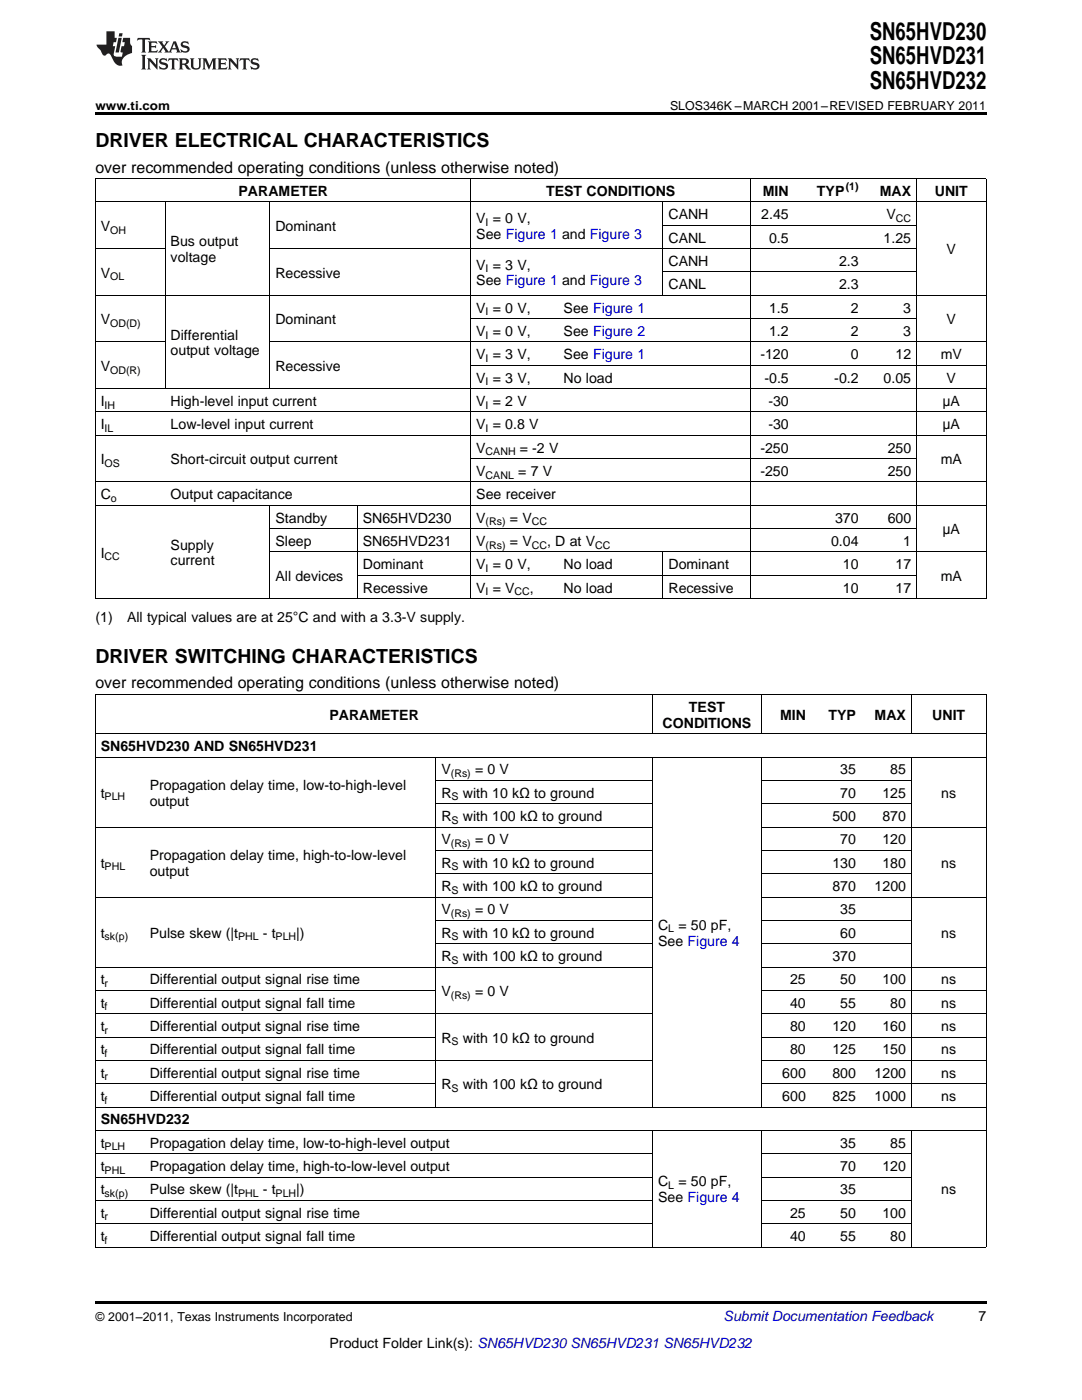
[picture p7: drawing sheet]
<svg xmlns="http://www.w3.org/2000/svg" width="216mm" height="279mm" viewBox="0 0 216 279" stroke-linecap="round" stroke-linejoin="round" font-family="sans-serif">
<defs><g id="words">
<g font-size="4.9">
<text x="173.6" y="7.9">SN65HVD230</text>
<text x="173.6" y="12.8">SN65HVD231</text>
<text x="173.6" y="17.8">SN65HVD232</text>
</g>
<g font-size="3.9">
<text x="19" y="29.3">DRIVER ELECTRICAL CHARACTERISTICS</text>
<text x="19" y="132.2">DRIVER SWITCHING CHARACTERISTICS</text>
</g>
<g font-size="3.2">
<text x="19" y="34.4">over recommended operating conditions (unless otherwise noted)</text>
<text x="19" y="137.4">over recommended operating conditions (unless otherwise noted)</text>
</g>
<g font-size="2.8">
<text x="47.6" y="39.1">PARAMETER</text>
<text x="109" y="39.1">TEST CONDITIONS</text>
<text x="152.2" y="39.1">MIN</text>
<text x="163" y="39.1">TYP</text>
<text x="175.5" y="39.1">MAX</text>
<text x="186.5" y="39.1">UNIT</text>
<text x="20.1" y="46.1">V</text>
<text x="55" y="46.1">Dominant</text>
<text x="95" y="44.5">V = 0 V,</text>
<text x="95" y="47.7">See Figure 1 and Figure 3</text>
<text x="133.4" y="43.7">CANH</text>
<text x="151.9" y="43.7">2.45</text>
<text x="176.9" y="43.7">V</text>
<text x="34" y="49.1">Bus output</text>
<text x="34" y="52.3">voltage</text>
<text x="95" y="53.8">V = 3 V,</text>
<text x="133.4" y="48.4">CANL</text>
<text x="133.4" y="53.1">CANH</text>
<text x="153.5" y="48.4">0.5</text>
<text x="167.4" y="53.1">2.3</text>
<text x="176.3" y="48.4">1.25</text>
<text x="188.9" y="50.7">V</text>
<text x="20.1" y="55.4">V</text>
<text x="55" y="55.4">Recessive</text>
<text x="95" y="57">See Figure 1 and Figure 3</text>
<text x="133.4" y="57.7">CANL</text>
<text x="167.4" y="57.7">2.3</text>
<text x="20.1" y="64.7">V</text>
<text x="55" y="64.7">Dominant</text>
<text x="95" y="62.4">V = 0 V,</text>
<text x="112.5" y="62.4">See Figure 1</text>
<text x="153.5" y="62.4">1.5</text>
<text x="169.8" y="62.4">2</text>
<text x="180.2" y="62.4">3</text>
<text x="188.9" y="64.7">V</text>
<text x="34" y="67.8">Differential</text>
<text x="34" y="70.9">output voltage</text>
<text x="95" y="67">V = 0 V,</text>
<text x="95" y="71.7">V = 3 V,</text>
<text x="112.5" y="67">See Figure 2</text>
<text x="112.5" y="71.7">See Figure 1</text>
<text x="151.7" y="71.7">-120</text>
<text x="153.5" y="67">1.2</text>
<text x="169.8" y="67">2</text>
<text x="169.8" y="71.7">0</text>
<text x="178.7" y="71.7">12</text>
<text x="180.2" y="67">3</text>
<text x="187.7" y="71.7">mV</text>
<text x="20.1" y="74">V</text>
<text x="55" y="74">Recessive</text>
<text x="95" y="76.3">V = 3 V,</text>
<text x="112.5" y="76.3">No load</text>
<text x="152.5" y="76.3">-0.5</text>
<text x="166.5" y="76.3">-0.2</text>
<text x="176.3" y="76.3">0.05</text>
<text x="188.9" y="76.3">V</text>
<text x="20.1" y="81">I</text>
<text x="34" y="81">High-level input current</text>
<text x="95" y="81">V = 2 V</text>
<text x="153.3" y="81">-30</text>
<text x="188.1" y="81">μA</text>
<text x="20.1" y="85.7">I</text>
<text x="34" y="85.7">Low-level input current</text>
<text x="95" y="85.7">V = 0.8 V</text>
<text x="153.3" y="85.7">-30</text>
<text x="188.1" y="85.7">μA</text>
<text x="20.1" y="92.6">I</text>
<text x="34" y="92.6">Short-circuit output current</text>
<text x="95" y="90.3">V</text>
<text x="95" y="95">V</text>
<text x="103.4" y="95">= 7 V</text>
<text x="103.7" y="90.3">= -2 V</text>
<text x="151.7" y="90.3">-250</text>
<text x="151.7" y="95">-250</text>
<text x="177.1" y="90.3">250</text>
<text x="177.1" y="95">250</text>
<text x="187.7" y="92.6">mA</text>
<text x="20.1" y="99.6">C</text>
<text x="34" y="99.6">Output capacitance</text>
<text x="95" y="99.6">See receiver</text>
<text x="55" y="104.3">Standby</text>
<text x="72.4" y="104.3">SN65HVD230</text>
<text x="95" y="104.3">V</text>
<text x="101.8" y="104.3">= V</text>
<text x="166.6" y="104.3">370</text>
<text x="177.1" y="104.3">600</text>
<text x="188.1" y="106.6">μA</text>
<text x="20.1" y="111.3">I</text>
<text x="34" y="109.7">Supply</text>
<text x="34" y="112.9">current</text>
<text x="55" y="108.9">Sleep</text>
<text x="72.4" y="108.9">SN65HVD231</text>
<text x="72.4" y="113.6">Dominant</text>
<text x="95" y="108.9">V</text>
<text x="95" y="113.6">V = 0 V,</text>
<text x="101.8" y="108.9">= V</text>
<text x="109.2" y="108.9">, D at V</text>
<text x="112.5" y="113.6">No load</text>
<text x="133.4" y="113.6">Dominant</text>
<text x="165.8" y="108.9">0.04</text>
<text x="168.2" y="113.6">10</text>
<text x="178.7" y="113.6">17</text>
<text x="180.2" y="108.9">1</text>
<text x="55" y="115.9">All devices</text>
<text x="72.4" y="118.3">Recessive</text>
<text x="95" y="118.3">V = V</text>
<text x="105.7" y="118.3">,</text>
<text x="112.5" y="118.3">No load</text>
<text x="133.4" y="118.3">Recessive</text>
<text x="168.2" y="118.3">10</text>
<text x="178.7" y="118.3">17</text>
<text x="187.7" y="115.9">mA</text>
<text x="19" y="124.1">(1)</text>
<text x="25.4" y="124.1">All typical values are at 25°C and with a 3.3-V supply.</text>
<text x="65.7" y="143.6">PARAMETER</text>
<text x="137.5" y="142">TEST</text>
<text x="155.6" y="143.6">MIN</text>
<text x="165.3" y="143.6">TYP</text>
<text x="174.5" y="143.6">MAX</text>
<text x="186" y="143.6">UNIT</text>
<text x="20.1" y="149.9">SN65HVD230 AND SN65HVD231</text>
<text x="132.2" y="145.2">CONDITIONS</text>
<text x="88.1" y="154.5">V</text>
<text x="94.8" y="154.5">= 0 V</text>
<text x="167.6" y="154.5">35</text>
<text x="177.6" y="154.5">85</text>
<text x="20.1" y="159.2">t</text>
<text x="29.9" y="157.6">Propagation delay time, low-to-high-level</text>
<text x="29.9" y="160.8">output</text>
<text x="88.1" y="159.2">R</text>
<text x="92.4" y="159.2">with 10 kΩ to ground</text>
<text x="167.6" y="159.2">70</text>
<text x="176.1" y="159.2">125</text>
<text x="187.8" y="159.2">ns</text>
<text x="88.1" y="163.8">R</text>
<text x="92.4" y="163.8">with 100 kΩ to ground</text>
<text x="166.1" y="163.8">500</text>
<text x="176.1" y="163.8">870</text>
<text x="20.1" y="173.1">t</text>
<text x="29.9" y="171.6">Propagation delay time, high-to-low-level</text>
<text x="88.1" y="168.5">V</text>
<text x="88.1" y="173.1">R</text>
<text x="92.4" y="173.1">with 10 kΩ to ground</text>
<text x="94.8" y="168.5">= 0 V</text>
<text x="166.1" y="173.1">130</text>
<text x="167.6" y="168.5">70</text>
<text x="176.1" y="168.5">120</text>
<text x="176.1" y="173.1">180</text>
<text x="187.8" y="173.1">ns</text>
<text x="29.9" y="174.7">output</text>
<text x="88.1" y="177.8">R</text>
<text x="92.4" y="177.8">with 100 kΩ to ground</text>
<text x="166.1" y="177.8">870</text>
<text x="174.5" y="177.8">1200</text>
<text x="88.1" y="182.5">V</text>
<text x="94.8" y="182.5">= 0 V</text>
<text x="131.3" y="185.5">C</text>
<text x="135.4" y="185.5">= 50 pF,</text>
<text x="167.6" y="182.5">35</text>
<text x="20.1" y="187.1">t</text>
<text x="29.9" y="187.1">Pulse skew (|t</text>
<text x="52.5" y="187.1">- t</text>
<text x="59.1" y="187.1">|)</text>
<text x="88.1" y="187.1">R</text>
<text x="88.1" y="191.8">R</text>
<text x="92.4" y="187.1">with 10 kΩ to ground</text>
<text x="92.4" y="191.8">with 100 kΩ to ground</text>
<text x="131.3" y="188.7">See Figure 4</text>
<text x="166.1" y="191.8">370</text>
<text x="167.6" y="187.1">60</text>
<text x="187.8" y="187.1">ns</text>
<text x="20.1" y="196.4">t</text>
<text x="29.9" y="196.4">Differential output signal rise time</text>
<text x="157.7" y="196.4">25</text>
<text x="167.6" y="196.4">50</text>
<text x="176.1" y="196.4">100</text>
<text x="187.8" y="196.4">ns</text>
<text x="20.1" y="201.1">t</text>
<text x="29.9" y="201.1">Differential output signal fall time</text>
<text x="88.1" y="198.8">V</text>
<text x="94.8" y="198.8">= 0 V</text>
<text x="157.7" y="201.1">40</text>
<text x="167.6" y="201.1">55</text>
<text x="177.6" y="201.1">80</text>
<text x="187.8" y="201.1">ns</text>
<text x="20.1" y="205.7">t</text>
<text x="29.9" y="205.7">Differential output signal rise time</text>
<text x="88.1" y="208.1">R</text>
<text x="92.4" y="208.1">with 10 kΩ to ground</text>
<text x="157.7" y="205.7">80</text>
<text x="166.1" y="205.7">120</text>
<text x="176.1" y="205.7">160</text>
<text x="187.8" y="205.7">ns</text>
<text x="20.1" y="210.4">t</text>
<text x="20.1" y="215.1">t</text>
<text x="29.9" y="210.4">Differential output signal fall time</text>
<text x="29.9" y="215.1">Differential output signal rise time</text>
<text x="156.1" y="215.1">600</text>
<text x="157.7" y="210.4">80</text>
<text x="166.1" y="210.4">125</text>
<text x="166.1" y="215.1">800</text>
<text x="174.5" y="215.1">1200</text>
<text x="176.1" y="210.4">150</text>
<text x="187.8" y="210.4">ns</text>
<text x="187.8" y="215.1">ns</text>
<text x="20.1" y="219.7">t</text>
<text x="29.9" y="219.7">Differential output signal fall time</text>
<text x="88.1" y="217.4">R</text>
<text x="92.4" y="217.4">with 100 kΩ to ground</text>
<text x="156.1" y="219.7">600</text>
<text x="166.1" y="219.7">825</text>
<text x="174.5" y="219.7">1000</text>
<text x="187.8" y="219.7">ns</text>
<text x="20.1" y="224.4">SN65HVD232</text>
<text x="20.1" y="229">t</text>
<text x="20.1" y="233.7">t</text>
<text x="29.9" y="229">Propagation delay time, low-to-high-level output</text>
<text x="29.9" y="233.7">Propagation delay time, high-to-low-level output</text>
<text x="167.6" y="229">35</text>
<text x="167.6" y="233.7">70</text>
<text x="176.1" y="233.7">120</text>
<text x="177.6" y="229">85</text>
<text x="20.1" y="238.3">t</text>
<text x="29.9" y="238.3">Pulse skew (|t</text>
<text x="52.5" y="238.3">- t</text>
<text x="59.1" y="238.3">|)</text>
<text x="131.3" y="236.7">C</text>
<text x="131.3" y="239.9">See Figure 4</text>
<text x="135.4" y="236.7">= 50 pF,</text>
<text x="167.6" y="238.3">35</text>
<text x="187.8" y="238.3">ns</text>
<text x="20.1" y="243">t</text>
<text x="29.9" y="243">Differential output signal rise time</text>
<text x="157.7" y="243">25</text>
<text x="167.6" y="243">50</text>
<text x="176.1" y="243">100</text>
<text x="20.1" y="247.6">t</text>
<text x="29.9" y="247.6">Differential output signal fall time</text>
<text x="157.7" y="247.6">40</text>
<text x="167.6" y="247.6">55</text>
<text x="177.6" y="247.6">80</text>
<text x="195.3" y="263.6">7</text>
<text x="65.8" y="269">Product Folder Link(s): SN65HVD230 SN65HVD231 SN65HVD232</text>
</g>
<text font-size="2.8" fill="#0000c8" x="144.4" y="263.6">Submit Documentation Feedback</text>
<g font-size="2.5">
<text x="19" y="21.9">www.ti.com</text>
<text x="133.7" y="21.9">SLOS346K –MARCH 2001–REVISED FEBRUARY 2011</text>
<text x="19" y="263.6">© 2001–2011, Texas Instruments Incorporated</text>
</g>
<g font-size="2.1">
<text x="168.8" y="38">(1)</text>
<text x="22" y="46.6">OH</text>
<text x="96.9" y="45">I</text>
<text x="178.8" y="44.3">CC</text>
<text x="22" y="56">OL</text>
<text x="96.9" y="54.4">I</text>
<text x="22" y="65.3">OD(D)</text>
<text x="96.9" y="62.9">I</text>
<text x="96.9" y="67.6">I</text>
<text x="22" y="74.6">OD(R)</text>
<text x="96.9" y="72.2">I</text>
<text x="96.9" y="76.9">I</text>
<text x="20.9" y="81.6">IH</text>
<text x="96.9" y="81.6">I</text>
<text x="20.9" y="86.2">IL</text>
<text x="96.9" y="86.2">I</text>
<text x="20.9" y="93.2">OS</text>
<text x="96.9" y="90.9">CANH</text>
<text x="96.9" y="95.5">CANL</text>
<text x="22.1" y="100.2">o</text>
<text x="96.9" y="104.8">(Rs)</text>
<text x="106.1" y="104.8">CC</text>
<text x="20.9" y="111.8">CC</text>
<text x="96.9" y="109.5">(Rs)</text>
<text x="106.1" y="109.5">CC</text>
<text x="118.7" y="109.5">CC</text>
<text x="96.9" y="114.2">I</text>
<text x="96.9" y="118.8">I</text>
<text x="102.7" y="118.8">CC</text>
<text x="90" y="155.1">(Rs)</text>
<text x="20.9" y="159.7">PLH</text>
<text x="90.1" y="159.7">S</text>
<text x="90.1" y="164.4">S</text>
<text x="20.9" y="173.7">PHL</text>
<text x="90" y="169.1">(Rs)</text>
<text x="90.1" y="173.7">S</text>
<text x="90.1" y="178.4">S</text>
<text x="90" y="183">(Rs)</text>
<text x="20.9" y="187.7">sk(p)</text>
<text x="47.5" y="187.7">PHL</text>
<text x="55" y="187.7">PLH</text>
<text x="90.1" y="187.7">S</text>
<text x="133.3" y="186.1">L</text>
<text x="20.9" y="197">r</text>
<text x="90.1" y="192.3">S</text>
<text x="20.9" y="201.6">f</text>
<text x="90" y="199.3">(Rs)</text>
<text x="20.9" y="206.3">r</text>
<text x="90.1" y="208.6">S</text>
<text x="20.9" y="211">f</text>
<text x="20.9" y="215.6">r</text>
<text x="20.9" y="220.3">f</text>
<text x="90.1" y="217.9">S</text>
<text x="20.9" y="229.6">PLH</text>
<text x="20.9" y="234.2">PHL</text>
<text x="20.9" y="238.9">sk(p)</text>
<text x="47.5" y="238.9">PHL</text>
<text x="55" y="238.9">PLH</text>
<text x="133.3" y="237.3">L</text>
<text x="20.9" y="243.6">r</text>
<text x="20.9" y="248.2">f</text>
</g>
</g></defs>
<g fill="#231f20">
<path d="M27.5 7.6l-.1 .5 .4-.2h.6v.1v2.1l-.2 .4h1l-.3-.4v-2.1l.1-.1h.5l.5 .2-.2-.5zM29.5 8.3l.2 .3v1.5l-.2 .4h1.8l.2-.6a1.04 1.04 0 0 1-1.3 .2v-.7h.6l.3 .2v-.6l-.3 .2h-.6v-.6l.8-.1 .4 .3-.2-.5zM31.5 8.3l.9 1.1-.9 1.1h.8l-.2-.2 .5-.7 .4 .7-.2 .2h1.5l-.1-.2 .1-.4h.9l.1 .4-.2 .2h1l-.3-.3-.7-1.9h-.5l-.9 2-.8-1 .9-1h-.8l.1 .3-.3 .5-.4-.6 .2-.2zM34.7 8.6l.4 1h-.7zM36.3 8.4a.63 .63 0 0 0-.2 .7 .63 .63 0 0 0 .6 .4l.6 .2 .1 .2a.75 .75 0 0 1-.7 .4 .75 .75 0 0 1-.6-.5l.1 .7 .1-.1a1.11 1.11 0 0 0 1.5-.6 1.13 1.13 0 0 0-1.2-.8l-.1-.4a1.04 1.04 0 0 1 1.2 .2l-.2-.5-.1 .1-.5-.2zM28.2 10.9l.2 .4v2.2l-.2 .4h1l-.3-.4v-2.2l.3-.4zM29.3 11.6l.3 .4v1.5l-.3 .4h.8l-.2-.4v-1.3l1.5 1.7v-1.9l.2-.4h-.7l.2 .4v.9l-1.1-1.3zM32 11.8a.62 .62 0 0 0-.2 .7 .62 .62 0 0 0 .6 .4l.6 .1 .1 .3a.76 .76 0 0 1-.7 .3 .76 .76 0 0 1-.6-.4l.1 .7 .1-.1a1.11 1.11 0 0 0 1.5-.6 1.13 1.13 0 0 0-1.2-.8l-.1-.4a1.04 1.04 0 0 1 1.2 .2l-.2-.6-.1 .1-.5-.1zM33.7 11.6l-.2 .6a.61 .61 0 0 1 .8-.3v1.6l-.2 .4h.9l-.2-.4v-1.6a.63 .63 0 0 1 .8 .3l-.2-.6zM35.6 11.6l.3 .4v1.5l-.3 .4h1l-.2-.2v-.8l.5 .2a.76 .76 0 0 0 1.2 .7l-1-1a.58 .58 0 0 0 .6-.5 .58 .58 0 0 0-.5-.6zM36.4 11.9h.1a.45 .45 0 0 1 .5 .1 .45 .45 0 0 1 .1 .5l-.7 .2zM37.9 11.6l.2 .2a2.17 2.17 0 0 0 .3 1.9 .99 .99 0 0 0 1.6-.6v-1.1l.2-.4h-.7l.2 .2a1.92 1.92 0 0 1-.2 1.8 .6 .6 0 0 1-.9-.5v-1.1l.2-.4zM40.4 11.6l.2 .4v1.5l-.2 .4h.7l-.2-.4v-1.4l.8 1.8 .8-1.8v1.4l-.2 .4h.9l-.2-.4v-1.5l.2-.4h-.8l-.6 1.5-.6-1.5zM43.4 11.6l.2 .4v1.5l-.2 .4h1.8l.2-.6a1.04 1.04 0 0 1-1.3 .1v-.6h.5l.4 .2v-.6l-.4 .2h-.5v-.7h.8l.3 .3-.1-.6zM45.5 11.6l.2 .4v1.5l-.2 .4h.7l-.2-.4v-1.3l1.5 1.7v-1.9l.2-.4h-.7l.2 .4v.9l-1.1-1.3zM47.9 11.6l-.1 .6a.61 .61 0 0 1 .8-.3v1.6l-.3 .4h1l-.3-.4 .1-1.6a.63 .63 0 0 1 .7 .3l-.1-.6zM50.2 11.8a.62 .62 0 0 0-.2 .7 .62 .62 0 0 0 .6 .4l.6 .1 .2 .3a.76 .76 0 0 1-.8 .3 .76 .76 0 0 1-.6-.4l.1 .7 .2-.1a1.11 1.11 0 0 0 1.5-.6 1.13 1.13 0 0 0-1.3-.8l-.1-.4a1.04 1.04 0 0 1 1.2 .2l-.1-.6-.2 .1-.5-.1z"/>
<path d="M21.2 6.3v2.6h-1.9l.1 .4 .7 .9a.91 .91 0 0 0 1 .8 .56 .56 0 0 1 .5-.3 .56 .56 0 0 1 .5 .3l.4 .8a1.53 1.53 0 0 0 1.9 1.2 1.54 1.54 0 0 1 1-2.1l.9-.3v-1.4a1.52 1.52 0 0 1-.3-1.6h-1.4l-.2 .8h.5l-.2 .8h-.4l-.2 1v.2l.4 .1-.2 .8a1.93 1.93 0 0 1-1.6-.3l.3-1.8h-.5l.2-.8h.4l.2-.8h-.4v-1.3zM23.6 7.6l-.6 2.9h.7l.6-2.9zM23.8 6.6l-.1 .7h.6l.2-.7z"/>
</g>
<path d="M19 22.5h177.8v.5h-177.8zM19 259.7h177.8v.5h-177.8z" fill="#000"/>
<g fill="none" stroke="#000" stroke-width=".2">
<path d="M19 35.6h177.8M19.1 35.7v83.8M93.9 35.7v83.8M149.7 35.7v83.8M182.8 35.7v83.8M196.8 35.7v83.8M19 58.9h177.8M19 49.6h14M19 40.3h177.8M32.9 40.4v37.2M53.9 40.4v37.2M53.9 49.6h129"/>
<path d="M132.3 40.4v18.6M132.3 54.3h50.6M132.3 45h50.6M19 77.6h177.8M19 68.2h14M53.9 68.2h142.9M94 72.9h102.8M94 63.6h88.9M19 96.2h177.8M19 86.9h177.8M19 82.2h177.8M94 91.5h88.9"/>
<path d="M19 119.5h177.8M19 100.8h177.8M53.9 100.9v18.6M53.9 110.2h142.9M53.9 105.5h129M71.3 100.9v18.6M71.3 114.8h111.6M132.3 110.2v9.3M19 138.6h177.8M19.1 138.6v110.3M130.2 138.6v7.9M151.9 138.6v7.9"/>
<path d="M181.8 138.6v7.9M196.8 138.6v110.3M19 151.1h177.8M19 146.4h177.8M87 151.1v69.9M87 155.7h43.3M130.2 151.1v69.9M151.9 151.1v69.9M151.9 155.7h29.9M181.8 151.1v69.9M19 179h111.3M19 165h111.3"/>
<path d="M87 174.4h43.3M87 169.7h43.3M87 160.4h43.3M151.9 179h44.9M151.9 174.4h29.9M151.9 169.7h29.9M151.9 165h44.9M151.9 160.4h29.9M19 197.6h68M19 193h111.3M87 188.3h43.3M87 183.7h43.3"/>
<path d="M151.9 197.6h44.9M151.9 193h44.9M151.9 188.3h29.9M151.9 183.7h29.9M19 216.3h68M19 211.6h111.3M19 207h68M19 202.3h111.3M151.9 216.3h44.9M151.9 211.6h44.9M151.9 207h44.9M151.9 202.3h44.9"/>
<path d="M19 239.6h111.3M19 234.9h111.3M19 230.2h111.3M19 225.6h177.8M19 220.9h177.8M130.2 225.6v23.3M151.9 225.6v23.3M151.9 239.6h29.9M151.9 234.9h29.9M151.9 230.2h29.9M181.8 225.6v23.3M19 248.9h177.8"/>
<path d="M19 244.2h111.3M151.9 244.2h29.9"/>
</g>
<use href="#words"/>
</svg>
